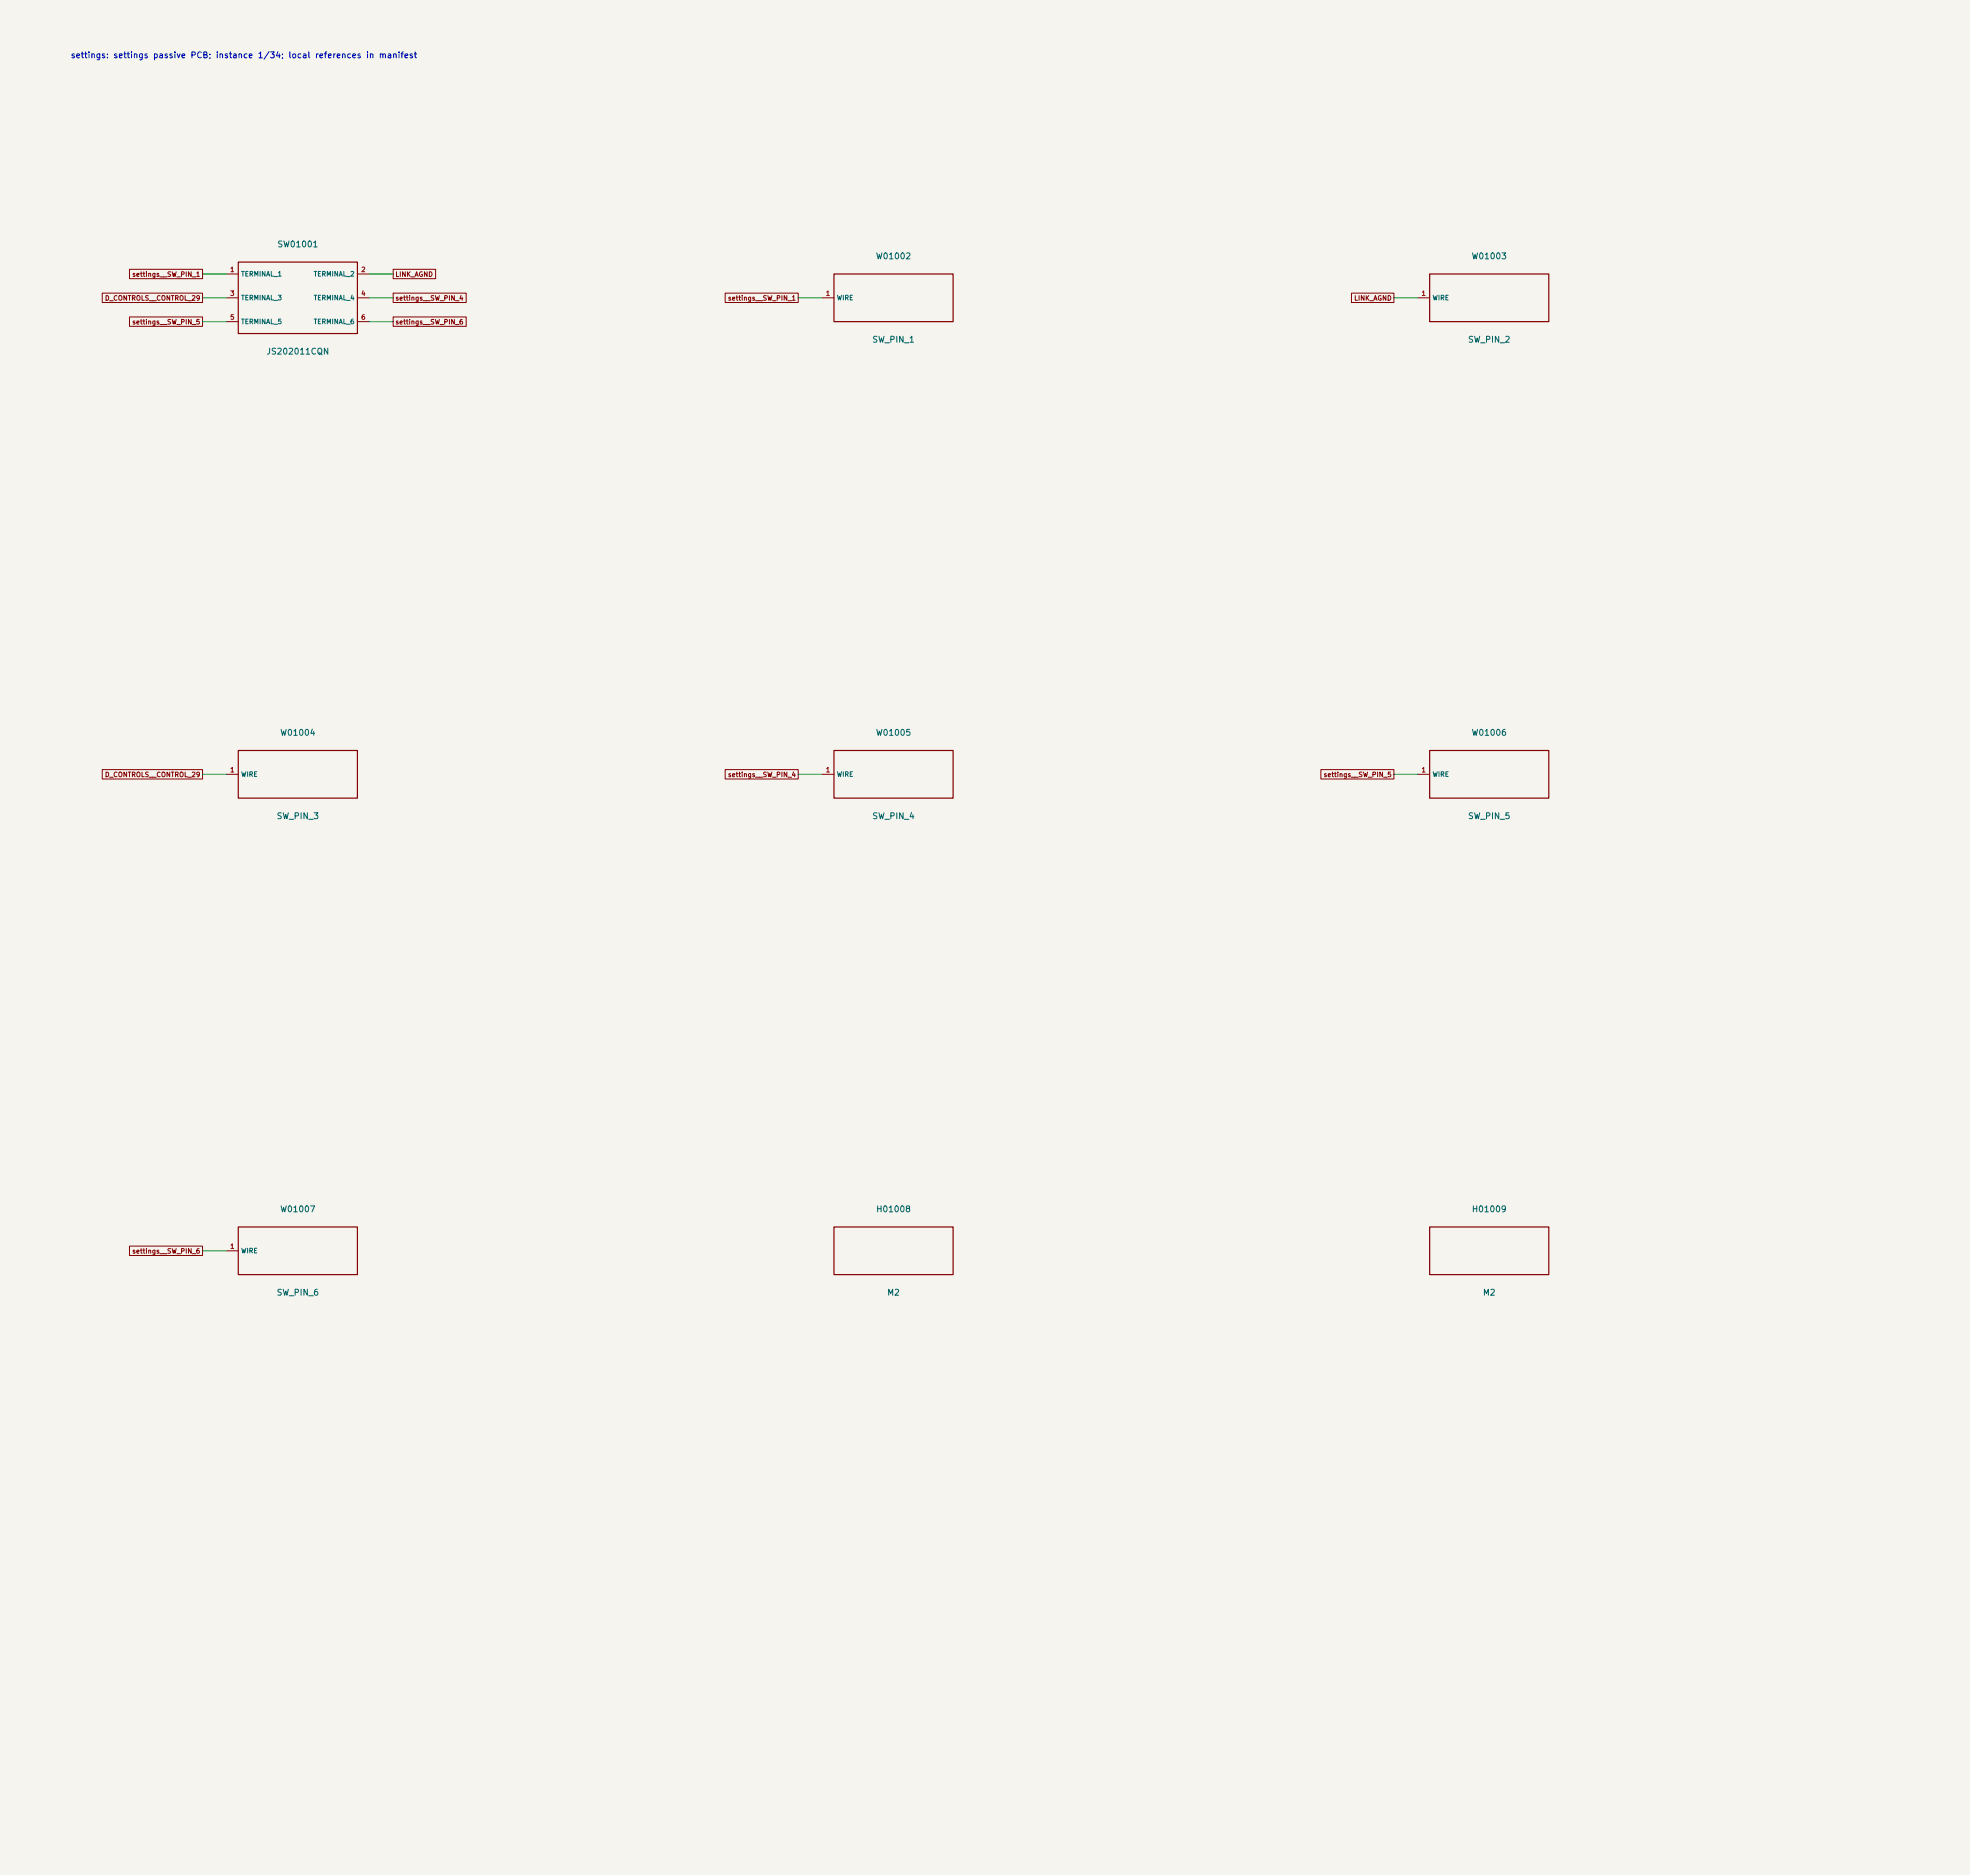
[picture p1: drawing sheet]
<svg xmlns="http://www.w3.org/2000/svg" width="420mm" height="400mm" viewBox="0 0 420 400" stroke-linecap="round" stroke-linejoin="round" font-family="sans-serif">
<defs><g id="words">
<text font-size="1.3" fill="#0000c2" x="15" y="12.7">settings: settings passive PCB; instance 1/34; local references in manifest</text>
<g font-size="1.3" fill="#006464">
<text x="59" y="53">SW01001</text>
<text x="186.6" y="55.6">W01002</text>
<text x="313.6" y="55.6">W01003</text>
<text x="56.7" y="75.9">JS202011CQN</text>
<text x="185.9" y="73.4">SW_PIN_1</text>
<text x="312.9" y="73.4">SW_PIN_2</text>
<text x="59.6" y="157.2">W01004</text>
<text x="186.6" y="157.2">W01005</text>
<text x="313.6" y="157.2">W01006</text>
<text x="58.9" y="175">SW_PIN_3</text>
<text x="185.9" y="175">SW_PIN_4</text>
<text x="312.9" y="175">SW_PIN_5</text>
<text x="59.6" y="258.8">W01007</text>
<text x="186.7" y="258.8">H01008</text>
<text x="313.7" y="258.8">H01009</text>
<text x="58.9" y="276.6">SW_PIN_6</text>
<text x="189" y="276.6">M2</text>
<text x="316" y="276.6">M2</text>
</g>
<g font-size="1" fill="#840000">
<text x="28.1" y="59.3">settings__SW_PIN_1</text>
<text x="84.2" y="59.3">LINK_AGND</text>
<text x="22.3" y="64.3">D_CONTROLS__CONTROL_29</text>
<text x="84.2" y="64.3">settings__SW_PIN_4</text>
<text x="155.1" y="64.3">settings__SW_PIN_1</text>
<text x="288.6" y="64.3">LINK_AGND</text>
<text x="28.1" y="69.4">settings__SW_PIN_5</text>
<text x="84.2" y="69.4">settings__SW_PIN_6</text>
<text x="22.3" y="165.9">D_CONTROLS__CONTROL_29</text>
<text x="155.1" y="165.9">settings__SW_PIN_4</text>
<text x="282.1" y="165.9">settings__SW_PIN_5</text>
<text x="28.1" y="267.5">settings__SW_PIN_6</text>
</g>
<g font-size="1" fill="#a90000">
<text x="49" y="58.2">1</text>
<text x="76.9" y="58.2">2</text>
<text x="49" y="63.3">3</text>
<text x="76.9" y="63.3">4</text>
<text x="176" y="63.3">1</text>
<text x="303" y="63.3">1</text>
<text x="49" y="68.4">5</text>
<text x="76.9" y="68.4">6</text>
<text x="49" y="164.9">1</text>
<text x="176" y="164.9">1</text>
<text x="303" y="164.9">1</text>
<text x="49" y="266.5">1</text>
</g>
<g font-size="1" fill="#006464">
<text x="51.3" y="59.2">TERMINAL_1</text>
<text x="66.8" y="59.2">TERMINAL_2</text>
<text x="51.3" y="64.3">TERMINAL_3</text>
<text x="66.8" y="64.3">TERMINAL_4</text>
<text x="178.3" y="64.3">WIRE</text>
<text x="305.3" y="64.3">WIRE</text>
<text x="51.3" y="69.3">TERMINAL_5</text>
<text x="66.8" y="69.3">TERMINAL_6</text>
<text x="51.3" y="165.9">WIRE</text>
<text x="178.3" y="165.9">WIRE</text>
<text x="305.3" y="165.9">WIRE</text>
<text x="51.3" y="267.5">WIRE</text>
</g>
</g></defs>
<path d="M0 0h420v399.8h-420z" fill="#f5f4ef" stroke="#f5f4ef" stroke-width=".21"/>
<path d="M50.8 55.9h25.4v15.2h-25.4zM177.8 58.4h25.4v10.2h-25.4zM304.8 58.4h25.4v10.2h-25.4zM50.8 160h25.4v10.2h-25.4zM177.8 160h25.4v10.2h-25.4zM304.8 160h25.4v10.2h-25.4zM50.8 261.6h25.4v10.2h-25.4zM177.8 261.6h25.4v10.2h-25.4zM304.8 261.6h25.4v10.2h-25.4z" fill="none" stroke="#840000" stroke-width=".25"/>
<g fill="none" stroke="#840000" stroke-width=".21">
<path d="M27.6 57.4h15.6v2h-15.6zM48.3 58.4h2.5M76.2 58.4h2.5M83.8 57.4h9.1v2h-9.1zM21.8 62.5h21.4v2h-21.4zM27.6 67.6h15.6v2h-15.6zM48.3 63.5h2.5M48.3 68.6h2.5M76.2 63.5h2.5M76.2 68.6h2.5M83.8 67.6h15.6v2h-15.6zM83.8 62.5h15.6v2h-15.6z"/>
<path d="M154.6 62.5h15.6v2h-15.6zM175.3 63.5h2.5M288.1 62.5h9.1v2h-9.1zM302.3 63.5h2.5M21.8 164.1h21.4v2h-21.4zM48.3 165.1h2.5M154.6 164.1h15.6v2h-15.6zM175.3 165.1h2.5M281.6 164.1h15.6v2h-15.6zM302.3 165.1h2.5M27.6 265.7h15.6v2h-15.6zM48.3 266.7h2.5"/>
</g>
<path d="M43.2 58.4h5.1M78.7 58.4h5.1M43.2 63.5h5.1M43.2 68.6h5.1M78.7 63.5h5.1M78.7 68.6h5.1M170.2 63.5h5.1M297.2 63.5h5.1M43.2 165.1h5.1M170.2 165.1h5.1M297.2 165.1h5.1M43.2 266.7h5.1" fill="none" stroke="#009600" stroke-width=".21"/>
<use href="#words"/>
</svg>
